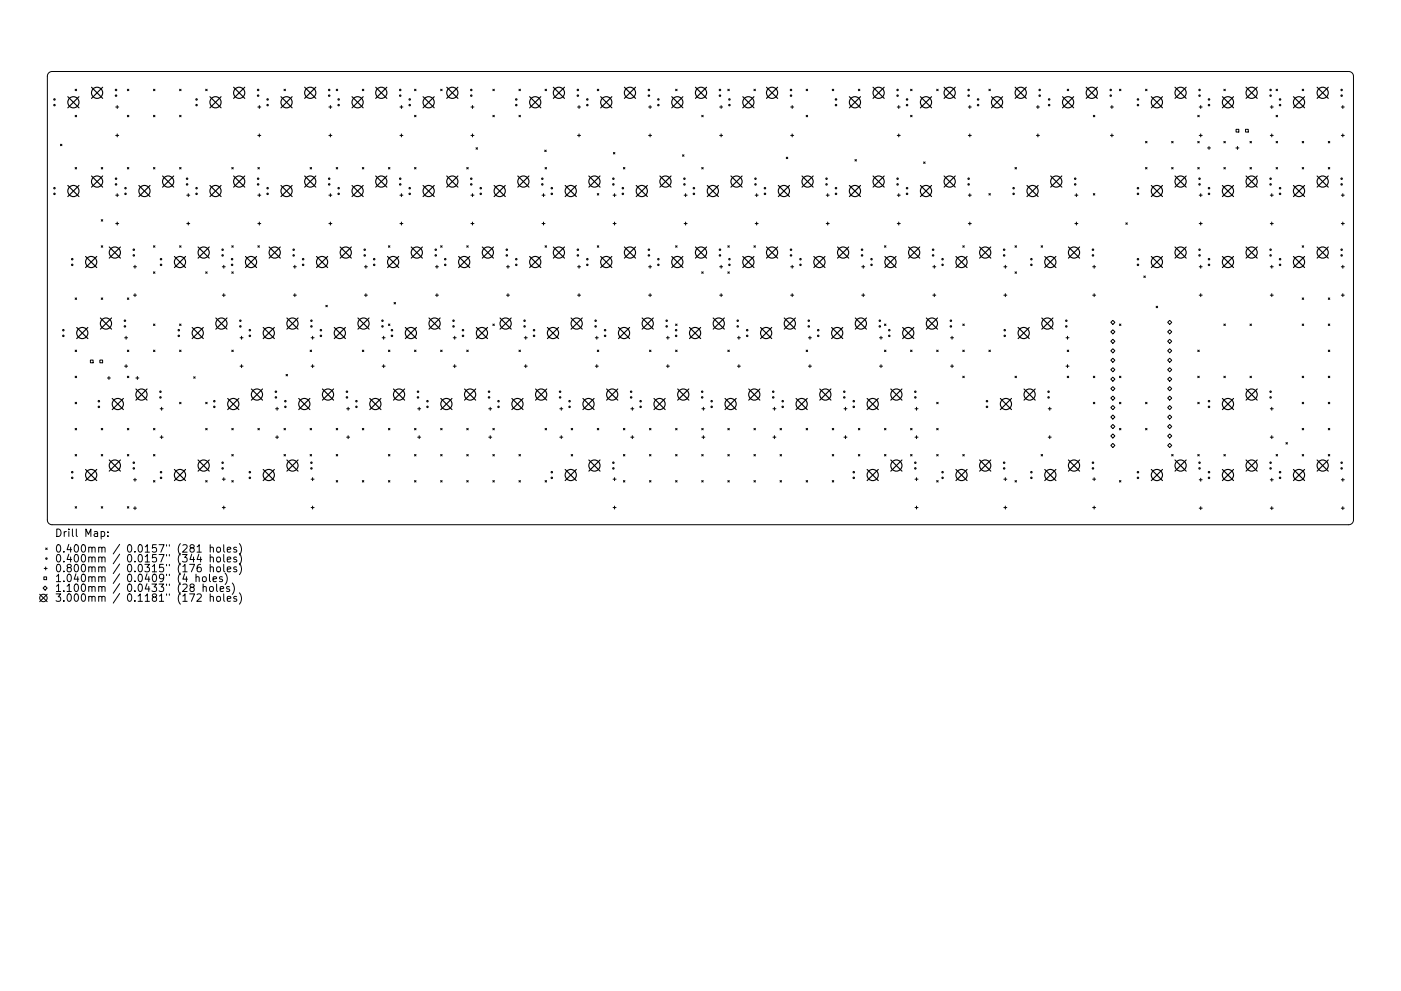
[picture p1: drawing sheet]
<svg xmlns="http://www.w3.org/2000/svg" width="297mm" height="210mm" viewBox="0 0 297 210" stroke-linecap="round" stroke-linejoin="round" font-family="sans-serif">
<defs><g id="words">
<g font-size="2.2">
<text x="11.6" y="113.9">Drill Map:</text>
<text x="11.6" y="117.2">0.400mm / 0.0157&quot; (281 holes)</text>
<text x="11.6" y="119.3">0.400mm / 0.0157&quot; (344 holes)</text>
<text x="11.6" y="121.4">0.800mm / 0.0315&quot; (176 holes)</text>
<text x="11.6" y="123.5">1.040mm / 0.0409&quot; (4 holes)</text>
<text x="11.6" y="125.6">1.100mm / 0.0433&quot; (28 holes)</text>
<text x="11.6" y="127.7">3.000mm / 0.1181&quot; (172 holes)</text>
</g>
</g></defs>
<g fill="none" stroke="#000" stroke-width=".21">
<path d="M10.3 15.5l.7-.3h275a1 1 0 0 1 1 1v94.1a1 1 0 0 1-1 1h-275a1 1 0 0 1-1-1v-94.1zM15.9 18.9l.3 .3M16.2 18.9l-.3 .3M27 18.9l.3 .3M27.3 18.9l-.3 .3M32.5 18.9l.4 .3M32.9 18.9l-.4 .3M38.1 18.9l.3 .3M38.4 18.9l-.3 .3M43.6 18.9l.3 .3M43.9 18.9l-.3 .3M60.2 18.9l.3 .3"/>
<path d="M60.5 18.9l-.3 .3M71.3 18.9l.3 .3M71.6 18.9l-.3 .3M76.8 18.9l.3 .3M77.1 18.9l-.3 .3M87.9 18.9l.3 .3M88.2 18.9l-.3 .3M93.4 18.9l.3 .3M93.7 18.9l-.3 .3M104.5 18.9l.3 .3M104.8 18.9l-.3 .3M110 18.9l.3 .3"/>
<path d="M110.3 18.9l-.3 .3M115.6 18.9l.3 .3M115.9 18.9l-.3 .3M126.6 18.9l.4 .3M127 18.9l-.4 .3M143.2 18.9l.4 .3M143.6 18.9l-.4 .3M154.3 18.9l.3 .3M154.6 18.9l-.3 .3M159.8 18.9l.4 .3M160.2 18.9l-.4 .3M170.9 18.9l.3 .3"/>
<path d="M171.2 18.9l-.3 .3M176.5 18.9l.3 .3M176.8 18.9l-.3 .3M182 18.9l.3 .3M182.3 18.9l-.3 .3M193.1 18.9l.3 .3M193.4 18.9l-.3 .3M198.6 18.9l.3 .3M198.9 18.9l-.3 .3M209.7 18.9l.3 .3M210 18.9l-.3 .3M226.3 18.9l.3 .3"/>
<path d="M226.6 18.9l-.3 .3M237.3 18.9l.4 .3M237.7 18.9l-.4 .3M242.9 18.9l.3 .3M243.2 18.9l-.3 .3M259.5 18.9l.3 .3M259.8 18.9l-.3 .3M270.6 18.9l.3 .3M270.9 18.9l-.3 .3M276.1 18.9l.3 .3M276.4 18.9l-.3 .3M12.8 30.6l.3 .3"/>
<path d="M13.1 30.6l-.3 .3M15.9 24.5l.3 .3M15.9 35.5l.3 .4M16.2 24.5l-.3 .3M16.2 35.5l-.3 .4M21.5 35.5l.3 .4M21.8 35.5l-.3 .4M24.5 22.7h.7M24.5 28.7h.7M24.9 22.4v.6M24.9 28.4v.6M27 35.5l.3 .4"/>
<path d="M27 24.5l.3 .3M27.3 24.5l-.3 .3M27.3 35.5l-.3 .4M32.5 35.5l.4 .4M32.5 24.5l.4 .3M32.9 24.5l-.4 .3M32.9 35.5l-.4 .4M38.1 24.5l.3 .3M38.1 35.5l.3 .4M38.4 35.5l-.3 .4M38.4 24.5l-.3 .3M49.1 35.5l.4 .4"/>
<path d="M49.5 35.5l-.4 .4M54.7 22.7h.6M54.7 28.7h.6M54.7 35.5l.3 .4M55 22.4v.6M55 28.4v.6M55 35.5l-.3 .4M65.7 35.5l.4 .4M66.1 35.5l-.4 .4M69.7 22.7h.7M69.7 28.7h.7M70 22.4v.6"/>
<path d="M70 28.4v.6M71.3 35.5l.3 .4M71.6 35.5l-.3 .4M76.8 35.5l.3 .4M77.1 35.5l-.3 .4M82.4 35.5l.3 .4M82.7 35.5l-.3 .4M84.8 22.7h.6M84.8 28.7h.6M85.1 22.4v.6M85.1 28.4v.6M87.9 24.5l.3 .3"/>
<path d="M87.9 35.5l.3 .4M88.2 24.5l-.3 .3M88.2 35.5l-.3 .4M99 35.5l.3 .4M99.3 35.5l-.3 .4M99.9 22.7h.6M99.9 28.7h.6M100.2 22.4v.6M100.2 28.4v.6M100.9 31.3l.3 .4M101.2 31.3l-.3 .4M104.5 24.5l.3 .3"/>
<path d="M104.8 24.5l-.3 .3M110 24.5l.3 .3M110.3 24.5l-.3 .3M115.5 31.8l.3 .4M115.6 35.5l.3 .4M115.8 31.8l-.3 .4M115.9 35.5l-.3 .4M122.5 22.7h.6M122.5 28.7h.6M122.8 22.4v.6M122.8 28.4v.6M130.1 32.3l.3 .4"/>
<path d="M130.4 32.3l-.3 .4M132.2 35.5l.3 .4M132.5 35.5l-.3 .4M137.5 22.7h.6M137.5 28.7h.6M137.8 22.4v.6M137.8 28.4v.6M144.7 32.8l.3 .4M145 32.8l-.3 .4M148.8 24.5l.3 .3M148.8 35.5l.3 .4M149.1 35.5l-.3 .4"/>
<path d="M149.1 24.5l-.3 .3M152.6 22.7h.6M152.6 28.7h.6M152.9 22.4v.6M152.9 28.4v.6M166.7 33.4l.3 .3M167 33.4l-.3 .3M167.6 22.7h.7M167.6 28.7h.7M168 22.4v.6M168 28.4v.6M170.9 24.5l.3 .3"/>
<path d="M171.2 24.5l-.3 .3M181.3 33.9l.3 .3M181.6 33.9l-.3 .3M190.2 22.7h.7M190.2 28.7h.7M190.6 22.4v.6M190.6 28.4v.6M193.1 24.5l.3 .3M193.4 24.5l-.3 .3M195.8 34.4l.3 .3M196.1 34.4l-.3 .3M205.3 22.7h.6"/>
<path d="M205.3 28.7h.6M205.6 22.4v.6M205.6 28.4v.6M215.2 35.5l.3 .4M215.5 35.5l-.3 .4M219.7 22.7h.7M219.7 28.7h.7M220.1 22.4v.6M220.1 28.4v.6M231.8 24.5l.3 .3M232.1 24.5l-.3 .3M235.4 22.7h.7"/>
<path d="M235.4 28.7h.7M235.7 22.4v.6M235.7 28.4v.6M242.9 35.5l.3 .4M242.9 30l.3 .3M243.2 30l-.3 .3M243.2 35.5l-.3 .4M248.4 30l.3 .3M248.4 35.5l.3 .4M248.7 30l-.3 .3M248.7 35.5l-.3 .4M253.9 24.5l.4 .3"/>
<path d="M253.9 30l.4 .3M253.9 35.5l.4 .4M254.3 22.7h.6M254.3 28.7h.6M254.3 24.5l-.4 .3M254.3 30l-.4 .3M254.3 35.5l-.4 .4M254.6 22.4v.6M254.6 28.4v.6M256 31.4h.6M256.3 31.1v.6M259.5 30l.3 .3"/>
<path d="M259.5 35.5l.3 .4M259.8 30l-.3 .3M259.8 35.5l-.3 .4M262 31.4h.7M262.1 27.4h.5v.6h-.5zM262.4 31.1v.6M264.1 27.4h.6v.6h-.6zM265 30l.3 .3M265 35.5l.3 .4M265.3 30l-.3 .3M265.3 35.5l-.3 .4M269.3 22.7h.7"/>
<path d="M269.3 28.7h.7M269.6 22.4v.6M269.6 28.4v.6M270.6 24.5l.3 .3M270.6 30l.3 .3M270.6 35.5l.3 .4M270.9 30l-.3 .3M270.9 35.5l-.3 .4M270.9 24.5l-.3 .3M276.1 30l.3 .3M276.1 35.5l.3 .4M276.4 30l-.3 .3"/>
<path d="M276.4 35.5l-.3 .4M281.6 35.5l.3 .4M281.6 30l.3 .3M281.9 30l-.3 .3M281.9 35.5l-.3 .4M284.4 22.7h.6M284.4 28.7h.6M284.7 22.4v.6M284.7 28.4v.6M21.5 46.6l.3 .3M21.5 52.1l.3 .4M21.8 46.6l-.3 .3"/>
<path d="M21.8 52.1l-.3 .4M24.5 41.4h.7M24.5 47.4h.7M24.9 41.1v.6M24.9 47.1v.6M28.3 56.6h.6M28.6 56.3v.6M32.5 57.7l.4 .3M32.5 52.1l.4 .4M32.9 57.7l-.4 .3M32.9 52.1l-.4 .4M38.1 52.1l.3 .4"/>
<path d="M38.4 52.1l-.3 .4M39.6 41.4h.6M39.6 47.4h.6M39.9 41.1v.6M39.9 47.1v.6M43.6 57.7l.3 .3M43.9 57.7l-.3 .3M47.1 56.6h.7M47.4 56.3v.6M49.1 52.1l.4 .4M49.1 57.7l.4 .3M49.5 52.1l-.4 .4"/>
<path d="M49.5 57.7l-.4 .3M54.7 41.4h.6M54.7 47.4h.6M54.7 52.1l.3 .4M55 41.1v.6M55 47.1v.6M55 52.1l-.3 .4M62.2 56.6h.6M62.5 56.3v.6M69.7 41.4h.7M69.7 47.4h.7M70 41.1v.6"/>
<path d="M70 47.1v.6M77.3 56.6h.6M77.6 56.3v.6M82.4 52.1l.3 .4M82.7 52.1l-.3 .4M84.8 41.4h.6M84.8 47.4h.6M85.1 41.1v.6M85.1 47.1v.6M92.3 56.6h.7M92.6 56.3v.6M93.4 52.1l.3 .4"/>
<path d="M93.7 52.1l-.3 .4M99 52.1l.3 .4M99.3 52.1l-.3 .4M99.9 41.4h.6M99.9 47.4h.6M100.2 41.1v.6M100.2 47.1v.6M107.4 56.6h.6M107.7 56.3v.6M114.9 41.4h.7M114.9 47.4h.7M115.2 41.1v.6"/>
<path d="M115.2 47.1v.6M115.6 52.1l.3 .4M115.9 52.1l-.3 .4M122.5 56.6h.6M122.8 56.3v.6M126.6 41.1l.4 .3M126.6 52.1l.4 .4M127 52.1l-.4 .4M127 41.1l-.4 .3M130 41.4h.6M130 47.4h.6M130.3 41.1v.6"/>
<path d="M130.3 47.1v.6M137.5 56.6h.6M137.8 56.3v.6M143.2 52.1l.4 .4M143.6 52.1l-.4 .4M145 41.4h.7M145 47.4h.7M145.4 41.1v.6M145.4 47.1v.6M148.8 57.7l.3 .3M149.1 57.7l-.3 .3M152.6 56.6h.6"/>
<path d="M152.9 56.3v.6M154.3 52.1l.3 .4M154.3 57.7l.3 .3M154.6 57.7l-.3 .3M154.6 52.1l-.3 .4M159.8 52.1l.4 .4M160.1 41.4h.6M160.1 47.4h.6M160.2 52.1l-.4 .4M160.4 41.1v.6M160.4 47.1v.6M167.6 56.6h.7"/>
<path d="M168 56.3v.6M175.2 41.4h.6M175.2 47.4h.6M175.5 41.1v.6M175.5 47.1v.6M182.7 56.6h.6M183 56.3v.6M187.5 52.1l.3 .4M187.8 52.1l-.3 .4M190.2 41.4h.7M190.2 47.4h.7M190.6 41.1v.6"/>
<path d="M190.6 47.1v.6M197.8 56.6h.6M198.1 56.3v.6M204.1 52.1l.3 .4M204.4 52.1l-.3 .4M205.3 41.4h.6M205.3 47.4h.6M205.6 41.1v.6M205.6 47.1v.6M209.7 41.1l.3 .3M210 41.1l-.3 .3M212.8 56.6h.7"/>
<path d="M213.1 56.3v.6M215.2 52.1l.3 .4M215.2 57.7l.3 .3M215.5 52.1l-.3 .4M215.5 57.7l-.3 .3M220.7 52.1l.4 .4M221.1 52.1l-.4 .4M227.9 41.4h.6M227.9 47.4h.6M228.2 41.1v.6M228.2 47.1v.6M231.7 56.6h.6"/>
<path d="M231.8 41.1l.3 .3M232 56.3v.6M232.1 41.1l-.3 .3M238.7 47.3l.3 .3M239 47.3l-.3 .3M242.5 58.5l.3 .4M242.8 58.5l-.3 .4M254.3 41.4h.6M254.3 47.4h.6M254.3 56.6h.6M254.6 41.1v.6M254.6 47.1v.6"/>
<path d="M254.6 56.3v.6M269.3 41.4h.7M269.3 47.4h.7M269.3 56.6h.7M269.6 41.1v.6M269.6 47.1v.6M269.6 56.3v.6M276.1 52.1l.3 .4M276.4 52.1l-.3 .4M284.4 41.4h.6M284.4 47.4h.6M284.4 56.6h.6"/>
<path d="M284.7 41.1v.6M284.7 47.1v.6M284.7 56.3v.6M15.9 63.2l.3 .3M15.9 74.3l.3 .3M15.9 79.8l.3 .3M16.2 63.2l-.3 .3M16.2 74.3l-.3 .3M16.2 79.8l-.3 .3M19.2 76.4h.5v.6h-.5zM21.2 76.4h.6v.6h-.6zM21.5 63.2l.3 .3"/>
<path d="M21.8 63.2l-.3 .3M23.1 79.9v.6M26.4 71.7h.7M26.4 77.7h.7M26.7 71.3v.7M26.7 77.4v.6M27 63.2l.3 .3M27 74.3l.3 .3M27 79.8l.3 .3M27.3 63.2l-.3 .3M27.3 74.3l-.3 .3M27.3 79.8l-.3 .3"/>
<path d="M28.3 62.6h.6M28.6 62.3v.6M29.1 79.9v.6M32.5 68.7l.4 .4M32.5 74.3l.4 .3M32.9 68.7l-.4 .4M32.9 74.3l-.4 .3M38.1 68.7l.3 .4M38.1 74.3l.3 .3M38.4 68.7l-.3 .4M38.4 74.3l-.3 .3M41.1 79.9l.3 .4"/>
<path d="M41.4 79.9l-.3 .4M47.1 62.6h.7M47.4 62.3v.6M49.1 74.3l.4 .3M49.5 74.3l-.4 .3M50.9 71.7h.6M50.9 77.7h.6M51.2 71.3v.7M51.2 77.4v.6M60.6 79.4l.4 .4M61 79.4l-.4 .4M62.2 62.6h.6"/>
<path d="M62.5 62.3v.6M65.7 74.3l.4 .3M66 71.7h.6M66 77.7h.6M66.1 74.3l-.4 .3M66.3 71.3v.7M66.3 77.4v.6M69.1 64.8l.3 .3M69.4 64.8l-.3 .3M76.8 74.3l.3 .3M77.1 74.3l-.3 .3M77.3 62.6h.6"/>
<path d="M77.6 62.3v.6M81 71.7h.7M81 77.7h.7M81.3 71.3v.7M81.3 77.4v.6M82.4 68.7l.3 .4M82.4 74.3l.3 .3M82.7 68.7l-.3 .4M82.7 74.3l-.3 .3M83.5 64.2l.4 .3M83.9 64.2l-.4 .3M87.9 74.3l.3 .3"/>
<path d="M88.2 74.3l-.3 .3M92.3 62.6h.7M92.6 62.3v.6M93.4 74.3l.3 .3M93.7 74.3l-.3 .3M96.1 71.7h.6M96.1 77.7h.6M96.4 71.3v.7M96.4 77.4v.6M99 74.3l.3 .3M99.3 74.3l-.3 .3M104.5 68.7l.3 .4"/>
<path d="M104.8 68.7l-.3 .4M107.4 62.6h.6M107.7 62.3v.6M110 74.3l.3 .3M110.3 74.3l-.3 .3M111.2 71.7h.6M111.2 77.7h.6M111.5 71.3v.7M111.5 77.4v.6M122.5 62.6h.6M122.8 62.3v.6M126.2 71.7h.6"/>
<path d="M126.2 77.7h.6M126.5 71.3v.7M126.5 77.4v.6M126.6 74.3l.4 .3M127 74.3l-.4 .3M137.5 62.6h.6M137.7 74.3l.3 .3M137.8 62.3v.6M138 74.3l-.3 .3M141.3 71.7h.6M141.3 77.7h.6M141.6 71.3v.7"/>
<path d="M141.6 77.4v.6M143.2 68.7l.4 .4M143.2 74.3l.4 .3M143.6 68.7l-.4 .4M143.6 74.3l-.4 .3M152.6 62.6h.6M152.9 62.3v.6M154.3 74.3l.3 .3M154.6 74.3l-.3 .3M156.3 71.7h.7M156.3 77.7h.7M156.7 71.3v.7"/>
<path d="M156.7 77.4v.6M167.6 62.6h.7M168 62.3v.6M170.9 74.3l.3 .3M171.2 74.3l-.3 .3M171.4 71.7h.6M171.4 77.7h.6M171.7 71.3v.7M171.7 77.4v.6M182.7 62.6h.6M183 62.3v.6M186.5 71.7h.6"/>
<path d="M186.5 77.7h.6M186.8 71.3v.7M186.8 77.4v.6M187.5 68.7l.3 .4M187.5 74.3l.3 .3M187.8 68.7l-.3 .4M187.8 74.3l-.3 .3M193.1 74.3l.3 .3M193.4 74.3l-.3 .3M197.8 62.6h.6M198.1 62.3v.6M198.6 74.3l.3 .3"/>
<path d="M198.9 74.3l-.3 .3M201.5 71.7h.7M201.5 77.7h.7M201.9 71.3v.7M201.9 77.4v.6M204.1 79.8l.3 .3M204.1 68.7l.3 .4M204.1 74.3l.3 .3M204.4 68.7l-.3 .4M204.4 74.3l-.3 .3M204.4 79.8l-.3 .3M209.7 74.3l.3 .3"/>
<path d="M210 74.3l-.3 .3M212.8 62.6h.7M213.1 62.3v.6M215.2 79.8l.3 .3M215.5 79.8l-.3 .3M226 71.7h.6M226 77.7h.6M226.3 74.3l.3 .3M226.3 79.8l.3 .3M226.3 71.3v.7M226.3 77.4v.6M226.6 74.3l-.3 .3"/>
<path d="M226.6 79.8l-.3 .3M231.7 62.6h.6M231.8 79.8l.3 .3M232 62.3v.6M232.1 79.8l-.3 .3M235.9 68l.5 .4-.5 .4-.4-.4zM235.9 70l.5 .4-.5 .4-.4-.4zM235.9 72l.5 .4-.5 .4-.4-.4zM235.9 74l.5 .4-.5 .5-.4-.5zM235.9 76l.5 .4-.5 .5-.4-.5zM235.9 78l.5 .4-.5 .5-.4-.5zM237.3 79.8l.4 .3"/>
<path d="M237.3 68.7l.4 .4M237.7 79.8l-.4 .3M237.7 68.7l-.4 .4M245.1 65l.3 .3M245.4 65l-.3 .3M248 68l.4 .4-.4 .4-.4-.4zM248 70l.4 .4-.4 .4-.4-.4zM248 72l.4 .4-.4 .4-.4-.4zM248 74l.4 .4-.4 .5-.4-.5zM248 76l.4 .4-.4 .5-.4-.5zM248 78l.4 .4-.4 .5-.4-.5zM253.9 74.3l.4 .3"/>
<path d="M253.9 79.8l.4 .3M254.3 62.6h.6M254.3 74.3l-.4 .3M254.3 79.8l-.4 .3M254.6 62.3v.6M259.5 68.7l.3 .4M259.5 79.8l.3 .3M259.8 79.8l-.3 .3M259.8 68.7l-.3 .4M265 68.7l.3 .4M265 79.8l.3 .3M265.3 68.7l-.3 .4"/>
<path d="M265.3 79.8l-.3 .3M269.3 62.6h.7M269.6 62.3v.6M276.1 63.2l.3 .3M276.1 68.7l.3 .4M276.1 79.8l.3 .3M276.4 63.2l-.3 .3M276.4 68.7l-.3 .4M276.4 79.8l-.3 .3M281.6 63.2l.3 .3M281.6 68.7l.3 .4M281.6 74.3l.3 .3"/>
<path d="M281.6 79.8l.3 .3M281.9 63.2l-.3 .3M281.9 68.7l-.3 .4M281.9 74.3l-.3 .3M281.9 79.8l-.3 .3M284.4 62.6h.6M284.7 62.3v.6M15.9 85.4l.3 .3M15.9 90.9l.3 .3M15.9 96.4l.3 .3M16.2 85.4l-.3 .3M16.2 90.9l-.3 .3"/>
<path d="M16.2 96.4l-.3 .3M21.5 90.9l.3 .3M21.5 96.4l.3 .3M21.8 90.9l-.3 .3M21.8 96.4l-.3 .3M22.8 80.2h.6M27 90.9l.3 .3M27 96.4l.3 .3M27.3 96.4l-.3 .3M27.3 90.9l-.3 .3M28.8 80.2h.6M32.5 90.9l.4 .3"/>
<path d="M32.5 96.4l.4 .3M32.9 90.9l-.4 .3M32.9 96.4l-.4 .3M34 86.7h.6M34 92.8h.6M34.3 86.4v.6M34.3 92.4v.7M38.1 85.4l.3 .3M38.4 85.4l-.3 .3M43.6 90.9l.3 .3M43.6 85.4l.3 .3M43.9 85.4l-.3 .3"/>
<path d="M43.9 90.9l-.3 .3M49.1 96.4l.4 .3M49.1 90.9l.4 .3M49.5 96.4l-.4 .3M49.5 90.9l-.4 .3M54.7 90.9l.3 .3M55 90.9l-.3 .3M58.4 86.7h.7M58.4 92.8h.7M58.7 86.4v.6M58.7 92.4v.7M60.2 96.4l.3 .3"/>
<path d="M60.2 90.9l.3 .3M60.5 90.9l-.3 .3M60.5 96.4l-.3 .3M65.7 90.9l.4 .3M65.7 96.4l.4 .3M66.1 90.9l-.4 .3M66.1 96.4l-.4 .3M71.3 90.9l.3 .3M71.3 96.4l.3 .3M71.6 90.9l-.3 .3M71.6 96.4l-.3 .3M73.5 86.7h.6"/>
<path d="M73.5 92.8h.6M73.8 86.4v.6M73.8 92.4v.7M76.8 90.9l.3 .3M77.1 90.9l-.3 .3M82.4 96.4l.3 .3M82.4 90.9l.3 .3M82.7 90.9l-.3 .3M82.7 96.4l-.3 .3M87.9 96.4l.3 .3M87.9 90.9l.3 .3M88.2 90.9l-.3 .3"/>
<path d="M88.2 96.4l-.3 .3M88.6 86.7h.6M88.6 92.8h.6M88.9 86.4v.6M88.9 92.4v.7M93.4 90.9l.3 .3M93.4 96.4l.3 .3M93.7 90.9l-.3 .3M93.7 96.4l-.3 .3M99 96.4l.3 .3M99 90.9l.3 .3M99.3 90.9l-.3 .3"/>
<path d="M99.3 96.4l-.3 .3M103.6 86.7h.7M103.6 92.8h.7M103.9 86.4v.6M103.9 92.4v.7M104.5 96.4l.3 .3M104.5 90.9l.3 .3M104.8 90.9l-.3 .3M104.8 96.4l-.3 .3M110 96.4l.3 .3M110.3 96.4l-.3 .3M115.6 90.9l.3 .3"/>
<path d="M115.9 90.9l-.3 .3M118.7 86.7h.6M118.7 92.8h.6M119 86.4v.6M119 92.4v.7M121.1 96.4l.3 .3M121.1 90.9l.3 .3M121.4 90.9l-.3 .3M121.4 96.4l-.3 .3M126.6 90.9l.4 .3M127 90.9l-.4 .3M132.2 96.4l.3 .3"/>
<path d="M132.2 90.9l.3 .3M132.5 90.9l-.3 .3M132.5 96.4l-.3 .3M133.7 86.7h.7M133.7 92.8h.7M134.1 86.4v.6M134.1 92.4v.7M137.7 90.9l.3 .3M137.7 96.4l.3 .3M138 90.9l-.3 .3M138 96.4l-.3 .3M143.2 96.4l.4 .3"/>
<path d="M143.2 90.9l.4 .3M143.6 90.9l-.4 .3M143.6 96.4l-.4 .3M148.8 96.4l.3 .3M148.8 90.9l.3 .3M148.8 86.7h.6M148.8 92.8h.6M149.1 90.9l-.3 .3M149.1 96.4l-.3 .3M149.1 86.4v.6M149.1 92.4v.7M154.3 90.9l.3 .3"/>
<path d="M154.3 96.4l.3 .3M154.6 90.9l-.3 .3M154.6 96.4l-.3 .3M159.8 90.9l.4 .3M159.8 96.4l.4 .3M160.2 90.9l-.4 .3M160.2 96.4l-.4 .3M163.9 86.7h.6M163.9 92.8h.6M164.2 86.4v.6M164.2 92.4v.7M165.4 96.4l.3 .3"/>
<path d="M165.4 90.9l.3 .3M165.7 90.9l-.3 .3M165.7 96.4l-.3 .3M170.9 90.9l.3 .3M171.2 90.9l-.3 .3M176.5 96.4l.3 .3M176.5 90.9l.3 .3M176.8 90.9l-.3 .3M176.8 96.4l-.3 .3M178.9 86.7h.7M178.9 92.8h.7M179.3 86.4v.6"/>
<path d="M179.3 92.4v.7M182 96.4l.3 .3M182 90.9l.3 .3M182.3 90.9l-.3 .3M182.3 96.4l-.3 .3M187.5 96.4l.3 .3M187.5 90.9l.3 .3M187.8 90.9l-.3 .3M187.8 96.4l-.3 .3M193.1 96.4l.3 .3M193.1 90.9l.3 .3M193.4 90.9l-.3 .3"/>
<path d="M193.4 96.4l-.3 .3M194 86.7h.6M194 92.8h.6M194.3 86.4v.6M194.3 92.4v.7M198.6 96.4l.3 .3M198.6 85.4l.3 .3M198.6 90.9l.3 .3M198.9 85.4l-.3 .3M198.9 90.9l-.3 .3M198.9 96.4l-.3 .3M204.1 96.4l.3 .3"/>
<path d="M204.4 96.4l-.3 .3M220.7 96.4l.4 .3M221.1 96.4l-.4 .3M222.2 86.7h.7M222.2 92.8h.7M222.6 86.4v.6M222.6 92.4v.7M231.8 85.4l.3 .3M232.1 85.4l-.3 .3M235.9 80l.5 .4-.5 .5-.4-.5zM235.9 82l.5 .5-.5 .4-.4-.4zM235.9 84l.5 .5-.5 .4-.4-.4z"/>
<path d="M235.9 86l.5 .5-.5 .4-.4-.4zM235.9 88l.5 .5-.5 .4-.4-.4zM235.9 90.1l.5 .4-.5 .4-.4-.4zM235.9 92.1l.5 .4-.5 .4-.4-.4zM235.9 94.1l.5 .4-.5 .4-.4-.4zM237.3 85.4l.4 .3M237.3 90.9l.4 .3M237.7 85.4l-.4 .3M237.7 90.9l-.4 .3M242.9 85.4l.3 .3M242.9 90.9l.3 .3M243.2 85.4l-.3 .3"/>
<path d="M243.2 90.9l-.3 .3M248 80l.4 .4-.4 .5-.4-.5zM248 82l.4 .5-.4 .4-.4-.4zM248 84l.4 .5-.4 .4-.4-.4zM248 86l.4 .5-.4 .4-.4-.4zM248 88l.4 .5-.4 .4-.4-.4zM248 90.1l.4 .4-.4 .4-.4-.4zM248 92.1l.4 .4-.4 .4-.4-.4zM248 94.1l.4 .4-.4 .4-.4-.4zM248.4 96.4l.3 .3M248.7 96.4l-.3 .3M253.9 85.4l.4 .3"/>
<path d="M253.9 96.4l.4 .3M254.3 85.4l-.4 .3M254.3 96.4l-.4 .3M259.5 96.4l.3 .3M259.8 96.4l-.3 .3M269.3 86.7h.7M269.3 92.8h.7M269.6 86.4v.6M269.6 92.4v.7M270.6 96.4l.3 .3M270.9 96.4l-.3 .3M272.6 93.9l.4 .3"/>
<path d="M273 93.9l-.4 .3M276.1 85.4l.3 .3M276.1 96.4l.3 .3M276.1 90.9l.3 .3M276.4 85.4l-.3 .3M276.4 90.9l-.3 .3M276.4 96.4l-.3 .3M281.6 90.9l.3 .3M281.6 96.4l.3 .3M281.6 85.4l.3 .3M281.9 85.4l-.3 .3M281.9 90.9l-.3 .3"/>
<path d="M281.9 96.4l-.3 .3M9.7 116.3l.3 .3M10 116.3l-.3 .3M15.9 107.5l.3 .3M16.2 107.5l-.3 .3M21.5 112.8h.4l.3 .3-.1 .6h-.6M21.5 107.5l.3 .3M21.8 107.5l-.3 .3M22.9 113.7v.1M22.9 112.8v.2M27 107.5l.3 .3M27.3 107.5l-.3 .3"/>
<path d="M28.3 101.8h.6M28.3 107.8h.6M28.6 101.5v.6M28.6 107.5v.6M32.5 102l.4 .3M32.9 102l-.4 .3M41.8 117.1h.9M42.2 117.6l-.4 1.1h1M42.5 119.7l-.4 .1a1.07 1.07 0 0 0 0 1.5l.5-.1 .1-.6-.3-.3h-.3l-.3 .3M42.5 118.2v1M43.6 102l.3 .3M43.9 102l-.3 .3"/>
<path d="M44.6 116.2l.2-.1 .4 .1v.9M44.6 118.3l.2-.1 .4 .1v.9M44.6 115.6v1.5M44.6 117.7v1.5M44.6 119.7v1.6M46 116.2l.2-.1 .5 .1 .1 .6-.2 .3h-.4l-.2-.1zM46 118.3l.2-.1 .5 .1 .1 .6-.2 .3h-.4l-.2-.1zM47.1 101.7h.7M47.1 107.7h.7M47.4 115.6v1.3l.3 .2M47.4 117.7v1.3l.3 .2M47.4 119.7v1.4l.3 .2"/>
<path d="M47.4 101.3v.7M47.4 107.4v.6M48.2 116.6l.7-.1v-.3l-.5-.1-.2 .2 .1 .8h.6M48.2 118.7l.7-.1v-.3l-.5-.1-.2 .2 .1 .8h.6M49.1 102l.4 .3M49.5 102l-.4 .3M50.1 116.2l-.3-.1-.3 .2 .1 .2 .5 .2v.4h-.6M50.1 118.3l-.3-.1-.3 .2 .1 .2 .5 .2v.4h-.6M50.7 115.3a1.81 1.81 0 0 1 0 2.4M50.7 117.4a1.81 1.81 0 0 1 0 2.4M50.7 119.5a1.81 1.81 0 0 1 0 2.4M66 101.7h.6"/>
<path d="M66 107.7h.6M66.3 101.3v.7M66.3 107.4v.6M71.3 102l.3 .3M71.6 102l-.3 .3M76.8 102l.3 .3M77.1 102l-.3 .3M82.4 102l.3 .3M82.7 102l-.3 .3M87.9 102l.3 .3M88.2 102l-.3 .3M93.4 102l.3 .3"/>
<path d="M93.7 102l-.3 .3M99 102l.3 .3M99.3 102l-.3 .3M104.5 102l.3 .3M104.8 102l-.3 .3M110 102l.3 .3M110.3 102l-.3 .3M115.6 102l.3 .3M115.9 102l-.3 .3M130 101.7h.6M130 107.7h.6M130.3 101.3v.7"/>
<path d="M130.3 107.4v.6M132.2 102l.3 .3M132.5 102l-.3 .3M137.7 102l.3 .3M138 102l-.3 .3M143.2 102l.4 .3M143.6 102l-.4 .3M148.8 102l.3 .3M149.1 102l-.3 .3M154.3 102l.3 .3M154.6 102l-.3 .3M159.8 102l.4 .3"/>
<path d="M160.2 102l-.4 .3M165.4 102l.3 .3M165.7 102l-.3 .3M170.9 102l.3 .3M171.2 102l-.3 .3M176.5 102l.3 .3M176.8 102l-.3 .3M194 101.7h.6M194 107.7h.6M194.3 101.3v.7M194.3 107.4v.6M198.6 102l.3 .3"/>
<path d="M198.9 102l-.3 .3M212.8 101.7h.7M212.8 107.7h.7M213.1 101.3v.7M213.1 107.4v.6M215.2 102l.3 .3M215.5 102l-.3 .3M231.7 101.7h.6M231.7 107.7h.6M232 101.3v.7M232 107.4v.6M237.3 102l.4 .3"/>
<path d="M237.7 102l-.4 .3M254.3 101.8h.6M254.3 107.8h.6M254.6 101.5v.6M254.6 107.5v.6M269.3 101.8h.7M269.3 107.8h.7M269.6 101.5v.6M269.6 107.5v.6M284.4 101.8h.6M284.4 107.8h.6M284.7 101.5v.6"/>
<path d="M284.7 107.5v.6M8.4 126.1l1.6 1.6M9.3 122.4h.6v.6h-.6zM9.4 120.6h.6M9.6 124.3l.4 .5-.4 .4-.5-.4zM9.7 120.3v.6M10 126.1l-1.6 1.6M40.6 124.6l-.3-.3 .1-.2 .2-.2 .4 .1 .2 .2-.1 .2-.7 .3-.1 .2 .1 .4 .2 .2 .4-.1 .2-.2v-.3l-.3-.3M41.6 122.5l.2-.1h.4v1M41.6 121.8v1.6M41.8 126.2l.6-.2 .3 .5-1 1.1h1M43.1 122.4h.3l.3 .3v.4l-.3 .3-.3-.1-.2-.2z"/>
<path d="M43.1 124.6l.2-.2 .4 .1v1M43.1 123.9v1.6M44.4 121.8v1.4l.2 .2M44.5 124.6l.2-.2 .5 .2v.6l-.1 .2-.4 .1-.2-.2zM44.6 120.4l.2-.1h.4v1M44.6 126.7l.2-.2 .4 .1v1M44.6 126v1.6M45.2 122.9l.7-.2v-.3h-.5l-.2 .2v.7h.7M45.9 123.9v1.4l.3 .2M46 120.4l.2-.1 .5 .1 .1 .6-.2 .2-.4 .1-.2-.1zM46 126.7l.2-.2 .5 .2 .1 .6-.2 .2-.4 .1-.2-.2zM46.7 125l.7-.2v-.3l-.5-.1-.2 .3 .1 .7h.6"/>
<path d="M47.1 122.4h-.3l-.3 .2 .1 .2 .5 .2v.3h-.6M47.4 126v1.4l.3 .2M47.7 121.6a1.81 1.81 0 0 1 0 2.4M48.2 120.8l.7-.2v-.3h-.5l-.2 .2 .1 .7h.6M48.2 127.1l.7-.2v-.3l-.5-.1-.2 .3 .1 .7h.6M48.6 124.5l-.3-.1-.3 .3 .1 .2 .5 .1v.4h-.6M49.2 123.7a1.81 1.81 0 0 1 0 2.4M50.1 120.3h-.3l-.3 .2 .1 .2 .5 .2v.3h-.6M50.1 126.6l-.3-.1-.3 .3 .1 .2 .5 .1v.4h-.6M50.7 125.8a1.81 1.81 0 0 1 0 2.4"/>
<circle cx="24.6" cy="19.1" r=".16"/>
<circle cx="54.7" cy="19.1" r=".16"/>
<circle cx="69.8" cy="19.1" r=".16"/>
<circle cx="84.9" cy="19.1" r=".16"/>
<circle cx="99.9" cy="19.1" r=".16"/>
<circle cx="122.5" cy="19.1" r=".16"/>
<circle cx="137.6" cy="19.1" r=".16"/>
<circle cx="152.6" cy="19.1" r=".16"/>
<circle cx="167.7" cy="19.1" r=".16"/>
<circle cx="190.3" cy="19.1" r=".16"/>
<circle cx="205.4" cy="19.1" r=".16"/>
<circle cx="220.4" cy="19.1" r=".16"/>
<circle cx="235.5" cy="19.1" r=".16"/>
<circle cx="254.3" cy="19.1" r=".16"/>
<circle cx="269.4" cy="19.1" r=".16"/>
<circle cx="284.5" cy="19.1" r=".16"/>
<circle cx="11.5" cy="22.3" r=".16"/>
<circle cx="11.5" cy="39.9" r=".16"/>
<circle cx="11.5" cy="21.1" r=".16"/>
<circle cx="24.6" cy="37.9" r=".16"/>
<circle cx="24.6" cy="20.3" r=".16"/>
<circle cx="24.6" cy="39.1" r=".16"/>
<circle cx="26.6" cy="39.9" r=".16"/>
<circle cx="39.7" cy="37.9" r=".16"/>
<circle cx="39.7" cy="39.1" r=".16"/>
<circle cx="41.7" cy="22.3" r=".16"/>
<circle cx="41.7" cy="39.9" r=".16"/>
<circle cx="41.7" cy="21.1" r=".16"/>
<circle cx="54.7" cy="37.9" r=".16"/>
<circle cx="54.7" cy="20.3" r=".16"/>
<circle cx="54.7" cy="39.1" r=".16"/>
<circle cx="56.7" cy="22.3" r=".16"/>
<circle cx="56.7" cy="39.9" r=".16"/>
<circle cx="56.7" cy="21.1" r=".16"/>
<circle cx="69.8" cy="37.9" r=".16"/>
<circle cx="69.8" cy="20.3" r=".16"/>
<circle cx="69.8" cy="39.1" r=".16"/>
<circle cx="71.8" cy="22.3" r=".16"/>
<circle cx="71.8" cy="39.9" r=".16"/>
<circle cx="71.8" cy="21.1" r=".16"/>
<circle cx="84.9" cy="37.9" r=".16"/>
<circle cx="84.9" cy="20.3" r=".16"/>
<circle cx="84.9" cy="39.1" r=".16"/>
<circle cx="86.9" cy="22.3" r=".16"/>
<circle cx="86.9" cy="39.9" r=".16"/>
<circle cx="86.9" cy="21.1" r=".16"/>
<circle cx="99.9" cy="37.9" r=".16"/>
<circle cx="99.9" cy="20.3" r=".16"/>
<circle cx="99.9" cy="39.1" r=".16"/>
<circle cx="101.9" cy="39.9" r=".16"/>
<circle cx="109.5" cy="22.3" r=".16"/>
<circle cx="109.5" cy="21.1" r=".16"/>
<circle cx="115" cy="37.9" r=".16"/>
<circle cx="115" cy="39.1" r=".16"/>
<circle cx="117" cy="39.9" r=".16"/>
<circle cx="122.5" cy="20.3" r=".16"/>
<circle cx="124.5" cy="22.3" r=".16"/>
<circle cx="124.5" cy="21.1" r=".16"/>
<circle cx="130" cy="37.9" r=".16"/>
<circle cx="130" cy="39.1" r=".16"/>
<circle cx="132.1" cy="39.9" r=".16"/>
<circle cx="137.6" cy="20.3" r=".16"/>
<circle cx="139.6" cy="22.3" r=".16"/>
<circle cx="139.6" cy="21.1" r=".16"/>
<circle cx="145.1" cy="37.9" r=".16"/>
<circle cx="145.1" cy="39.1" r=".16"/>
<circle cx="147.1" cy="39.9" r=".16"/>
<circle cx="152.6" cy="20.3" r=".16"/>
<circle cx="154.7" cy="22.3" r=".16"/>
<circle cx="154.7" cy="21.1" r=".16"/>
<circle cx="160.2" cy="37.9" r=".16"/>
<circle cx="160.2" cy="39.1" r=".16"/>
<circle cx="162.2" cy="39.9" r=".16"/>
<circle cx="167.7" cy="20.3" r=".16"/>
<circle cx="175.2" cy="37.9" r=".16"/>
<circle cx="175.2" cy="39.1" r=".16"/>
<circle cx="177.2" cy="22.3" r=".16"/>
<circle cx="177.2" cy="39.9" r=".16"/>
<circle cx="177.2" cy="21.1" r=".16"/>
<circle cx="190.3" cy="37.9" r=".16"/>
<circle cx="190.3" cy="20.3" r=".16"/>
<circle cx="190.3" cy="39.1" r=".16"/>
<circle cx="192.3" cy="22.3" r=".16"/>
<circle cx="192.3" cy="39.9" r=".16"/>
<circle cx="192.3" cy="21.1" r=".16"/>
<circle cx="205.4" cy="37.9" r=".16"/>
<circle cx="205.4" cy="20.3" r=".16"/>
<circle cx="205.4" cy="39.1" r=".16"/>
<circle cx="207.4" cy="22.3" r=".16"/>
<circle cx="207.4" cy="21.1" r=".16"/>
<circle cx="214.9" cy="39.9" r=".16"/>
<circle cx="220.4" cy="20.3" r=".16"/>
<circle cx="222.4" cy="22.3" r=".16"/>
<circle cx="222.4" cy="21.1" r=".16"/>
<circle cx="228" cy="37.9" r=".16"/>
<circle cx="228" cy="39.1" r=".16"/>
<circle cx="235.5" cy="20.3" r=".16"/>
<circle cx="241.3" cy="22.3" r=".16"/>
<circle cx="241.3" cy="39.9" r=".16"/>
<circle cx="241.3" cy="21.1" r=".16"/>
<circle cx="254.3" cy="37.9" r=".16"/>
<circle cx="254.3" cy="20.3" r=".16"/>
<circle cx="254.3" cy="39.1" r=".16"/>
<circle cx="256.3" cy="22.3" r=".16"/>
<circle cx="256.3" cy="39.9" r=".16"/>
<circle cx="256.3" cy="21.1" r=".16"/>
<circle cx="269.4" cy="37.9" r=".16"/>
<circle cx="269.4" cy="20.3" r=".16"/>
<circle cx="269.4" cy="39.1" r=".16"/>
<circle cx="271.4" cy="22.3" r=".16"/>
<circle cx="271.4" cy="39.9" r=".16"/>
<circle cx="271.4" cy="21.1" r=".16"/>
<circle cx="284.5" cy="37.9" r=".16"/>
<circle cx="284.5" cy="20.3" r=".16"/>
<circle cx="284.5" cy="39.1" r=".16"/>
<circle cx="11.5" cy="41.1" r=".16"/>
<circle cx="15.3" cy="55" r=".16"/>
<circle cx="15.3" cy="56.2" r=".16"/>
<circle cx="26.6" cy="41.1" r=".16"/>
<circle cx="28.4" cy="54.2" r=".16"/>
<circle cx="28.4" cy="53" r=".16"/>
<circle cx="34.1" cy="55" r=".16"/>
<circle cx="34.1" cy="56.2" r=".16"/>
<circle cx="41.7" cy="41.1" r=".16"/>
<circle cx="47.2" cy="54.2" r=".16"/>
<circle cx="47.2" cy="53" r=".16"/>
<circle cx="49.2" cy="55" r=".16"/>
<circle cx="49.2" cy="56.2" r=".16"/>
<circle cx="56.7" cy="41.1" r=".16"/>
<circle cx="62.3" cy="54.2" r=".16"/>
<circle cx="62.3" cy="53" r=".16"/>
<circle cx="64.3" cy="55" r=".16"/>
<circle cx="64.3" cy="56.2" r=".16"/>
<circle cx="71.8" cy="41.1" r=".16"/>
<circle cx="77.3" cy="54.2" r=".16"/>
<circle cx="77.3" cy="53" r=".16"/>
<circle cx="79.3" cy="55" r=".16"/>
<circle cx="79.3" cy="56.2" r=".16"/>
<circle cx="86.9" cy="41.1" r=".16"/>
<circle cx="92.4" cy="54.2" r=".16"/>
<circle cx="92.4" cy="53" r=".16"/>
<circle cx="94.4" cy="55" r=".16"/>
<circle cx="94.4" cy="56.2" r=".16"/>
<circle cx="101.9" cy="41.1" r=".16"/>
<circle cx="107.5" cy="54.2" r=".16"/>
<circle cx="107.5" cy="53" r=".16"/>
<circle cx="109.5" cy="55" r=".16"/>
<circle cx="109.5" cy="56.2" r=".16"/>
<circle cx="117" cy="41.1" r=".16"/>
<circle cx="122.5" cy="54.2" r=".16"/>
<circle cx="122.5" cy="53" r=".16"/>
<circle cx="124.5" cy="55" r=".16"/>
<circle cx="124.5" cy="56.2" r=".16"/>
<circle cx="132.1" cy="41.1" r=".16"/>
<circle cx="137.6" cy="54.2" r=".16"/>
<circle cx="137.6" cy="53" r=".16"/>
<circle cx="139.6" cy="55" r=".16"/>
<circle cx="139.6" cy="56.2" r=".16"/>
<circle cx="147.1" cy="41.1" r=".16"/>
<circle cx="152.6" cy="54.2" r=".16"/>
<circle cx="152.6" cy="53" r=".16"/>
<circle cx="154.7" cy="55" r=".16"/>
<circle cx="154.7" cy="56.2" r=".16"/>
<circle cx="162.2" cy="41.1" r=".16"/>
<circle cx="167.7" cy="54.2" r=".16"/>
<circle cx="167.7" cy="53" r=".16"/>
<circle cx="169.7" cy="55" r=".16"/>
<circle cx="169.7" cy="56.2" r=".16"/>
<circle cx="177.2" cy="41.1" r=".16"/>
<circle cx="182.8" cy="54.2" r=".16"/>
<circle cx="182.8" cy="53" r=".16"/>
<circle cx="184.8" cy="55" r=".16"/>
<circle cx="184.8" cy="56.2" r=".16"/>
<circle cx="192.3" cy="41.1" r=".16"/>
<circle cx="197.8" cy="54.2" r=".16"/>
<circle cx="197.8" cy="53" r=".16"/>
<circle cx="199.8" cy="55" r=".16"/>
<circle cx="199.8" cy="56.2" r=".16"/>
<circle cx="212.9" cy="54.2" r=".16"/>
<circle cx="212.9" cy="53" r=".16"/>
<circle cx="214.9" cy="41.1" r=".16"/>
<circle cx="218.7" cy="55" r=".16"/>
<circle cx="218.7" cy="56.2" r=".16"/>
<circle cx="231.7" cy="54.2" r=".16"/>
<circle cx="231.7" cy="53" r=".16"/>
<circle cx="241.3" cy="55" r=".16"/>
<circle cx="241.3" cy="41.1" r=".16"/>
<circle cx="241.3" cy="56.2" r=".16"/>
<circle cx="254.3" cy="54.2" r=".16"/>
<circle cx="254.3" cy="53" r=".16"/>
<circle cx="256.3" cy="55" r=".16"/>
<circle cx="256.3" cy="41.1" r=".16"/>
<circle cx="256.3" cy="56.2" r=".16"/>
<circle cx="269.4" cy="54.2" r=".16"/>
<circle cx="269.4" cy="53" r=".16"/>
<circle cx="271.4" cy="55" r=".16"/>
<circle cx="271.4" cy="41.1" r=".16"/>
<circle cx="271.4" cy="56.2" r=".16"/>
<circle cx="284.5" cy="54.2" r=".16"/>
<circle cx="284.5" cy="53" r=".16"/>
<circle cx="13.4" cy="71.3" r=".16"/>
<circle cx="13.4" cy="70.1" r=".16"/>
<circle cx="26.5" cy="68" r=".16"/>
<circle cx="26.5" cy="69.3" r=".16"/>
<circle cx="37.9" cy="71.3" r=".16"/>
<circle cx="37.9" cy="70.1" r=".16"/>
<circle cx="51" cy="68" r=".16"/>
<circle cx="51" cy="69.3" r=".16"/>
<circle cx="53" cy="71.3" r=".16"/>
<circle cx="53" cy="70.1" r=".16"/>
<circle cx="66" cy="68" r=".16"/>
<circle cx="66" cy="69.3" r=".16"/>
<circle cx="68" cy="71.3" r=".16"/>
<circle cx="68" cy="70.1" r=".16"/>
<circle cx="81.1" cy="68" r=".16"/>
<circle cx="81.1" cy="69.3" r=".16"/>
<circle cx="83.1" cy="71.3" r=".16"/>
<circle cx="83.1" cy="70.1" r=".16"/>
<circle cx="96.2" cy="68" r=".16"/>
<circle cx="96.2" cy="69.3" r=".16"/>
<circle cx="98.2" cy="71.3" r=".16"/>
<circle cx="98.2" cy="70.1" r=".16"/>
<circle cx="111.2" cy="68" r=".16"/>
<circle cx="111.2" cy="69.3" r=".16"/>
<circle cx="113.2" cy="71.3" r=".16"/>
<circle cx="113.2" cy="70.1" r=".16"/>
<circle cx="126.3" cy="68" r=".16"/>
<circle cx="126.3" cy="69.3" r=".16"/>
<circle cx="128.3" cy="71.3" r=".16"/>
<circle cx="128.3" cy="70.1" r=".16"/>
<circle cx="141.3" cy="68" r=".16"/>
<circle cx="141.3" cy="69.3" r=".16"/>
<circle cx="143.4" cy="71.3" r=".16"/>
<circle cx="143.4" cy="70.1" r=".16"/>
<circle cx="156.4" cy="68" r=".16"/>
<circle cx="156.4" cy="69.3" r=".16"/>
<circle cx="158.4" cy="71.3" r=".16"/>
<circle cx="158.4" cy="70.1" r=".16"/>
<circle cx="171.5" cy="68" r=".16"/>
<circle cx="171.5" cy="69.3" r=".16"/>
<circle cx="173.5" cy="71.3" r=".16"/>
<circle cx="173.5" cy="70.1" r=".16"/>
<circle cx="186.5" cy="68" r=".16"/>
<circle cx="186.5" cy="69.3" r=".16"/>
<circle cx="188.5" cy="71.3" r=".16"/>
<circle cx="188.5" cy="70.1" r=".16"/>
<circle cx="201.6" cy="68" r=".16"/>
<circle cx="201.6" cy="69.3" r=".16"/>
<circle cx="213" cy="71.3" r=".16"/>
<circle cx="213" cy="70.1" r=".16"/>
<circle cx="226.1" cy="68" r=".16"/>
<circle cx="226.1" cy="69.3" r=".16"/>
<circle cx="21" cy="86.3" r=".16"/>
<circle cx="21" cy="85.1" r=".16"/>
<circle cx="28.4" cy="99.4" r=".16"/>
<circle cx="28.4" cy="98.2" r=".16"/>
<circle cx="34" cy="83.1" r=".16"/>
<circle cx="34" cy="84.3" r=".16"/>
<circle cx="45.4" cy="86.3" r=".16"/>
<circle cx="45.4" cy="85.1" r=".16"/>
<circle cx="47.2" cy="99.4" r=".16"/>
<circle cx="47.2" cy="98.2" r=".16"/>
<circle cx="58.5" cy="83.1" r=".16"/>
<circle cx="58.5" cy="84.3" r=".16"/>
<circle cx="60.5" cy="86.3" r=".16"/>
<circle cx="60.5" cy="85.1" r=".16"/>
<circle cx="66" cy="99.4" r=".16"/>
<circle cx="66" cy="98.2" r=".16"/>
<circle cx="73.6" cy="83.1" r=".16"/>
<circle cx="73.6" cy="84.3" r=".16"/>
<circle cx="75.6" cy="86.3" r=".16"/>
<circle cx="75.6" cy="85.1" r=".16"/>
<circle cx="88.6" cy="83.1" r=".16"/>
<circle cx="88.6" cy="84.3" r=".16"/>
<circle cx="90.6" cy="86.3" r=".16"/>
<circle cx="90.6" cy="85.1" r=".16"/>
<circle cx="103.7" cy="83.1" r=".16"/>
<circle cx="103.7" cy="84.3" r=".16"/>
<circle cx="105.7" cy="86.3" r=".16"/>
<circle cx="105.7" cy="85.1" r=".16"/>
<circle cx="118.8" cy="83.1" r=".16"/>
<circle cx="118.8" cy="84.3" r=".16"/>
<circle cx="120.8" cy="86.3" r=".16"/>
<circle cx="120.8" cy="85.1" r=".16"/>
<circle cx="130" cy="99.4" r=".16"/>
<circle cx="130" cy="98.2" r=".16"/>
<circle cx="133.8" cy="83.1" r=".16"/>
<circle cx="133.8" cy="84.3" r=".16"/>
<circle cx="135.8" cy="86.3" r=".16"/>
<circle cx="135.8" cy="85.1" r=".16"/>
<circle cx="148.9" cy="83.1" r=".16"/>
<circle cx="148.9" cy="84.3" r=".16"/>
<circle cx="150.9" cy="86.3" r=".16"/>
<circle cx="150.9" cy="85.1" r=".16"/>
<circle cx="163.9" cy="83.1" r=".16"/>
<circle cx="163.9" cy="84.3" r=".16"/>
<circle cx="165.9" cy="86.3" r=".16"/>
<circle cx="166" cy="85.1" r=".16"/>
<circle cx="179" cy="83.1" r=".16"/>
<circle cx="179" cy="84.3" r=".16"/>
<circle cx="181" cy="86.3" r=".16"/>
<circle cx="181" cy="85.1" r=".16"/>
<circle cx="194.1" cy="99.4" r=".16"/>
<circle cx="194.1" cy="83.1" r=".16"/>
<circle cx="194.1" cy="98.2" r=".16"/>
<circle cx="194.1" cy="84.3" r=".16"/>
<circle cx="209.3" cy="86.3" r=".16"/>
<circle cx="209.3" cy="85.1" r=".16"/>
<circle cx="212.9" cy="99.4" r=".16"/>
<circle cx="212.9" cy="98.2" r=".16"/>
<circle cx="222.3" cy="83.1" r=".16"/>
<circle cx="222.3" cy="84.3" r=".16"/>
<circle cx="231.7" cy="99.4" r=".16"/>
<circle cx="231.7" cy="98.2" r=".16"/>
<circle cx="254.3" cy="99.4" r=".16"/>
<circle cx="254.3" cy="98.2" r=".16"/>
<circle cx="256.3" cy="86.3" r=".16"/>
<circle cx="256.3" cy="85.1" r=".16"/>
<circle cx="269.4" cy="99.4" r=".16"/>
<circle cx="269.4" cy="83.1" r=".16"/>
<circle cx="269.4" cy="98.2" r=".16"/>
<circle cx="269.4" cy="84.3" r=".16"/>
<circle cx="284.5" cy="99.4" r=".16"/>
<circle cx="284.5" cy="98.2" r=".16"/>
<circle cx="9.8" cy="118.5" r=".16"/>
<circle cx="15.3" cy="100.2" r=".16"/>
<circle cx="15.3" cy="101.4" r=".16"/>
<circle cx="34.1" cy="100.2" r=".16"/>
<circle cx="34.1" cy="101.4" r=".16"/>
<circle cx="53" cy="100.2" r=".16"/>
<circle cx="53" cy="101.4" r=".16"/>
<circle cx="117" cy="100.2" r=".16"/>
<circle cx="117" cy="101.4" r=".16"/>
<circle cx="181" cy="100.2" r=".16"/>
<circle cx="181" cy="101.4" r=".16"/>
<circle cx="199.8" cy="100.2" r=".16"/>
<circle cx="199.8" cy="101.4" r=".16"/>
<circle cx="218.7" cy="100.2" r=".16"/>
<circle cx="218.7" cy="101.4" r=".16"/>
<circle cx="241.3" cy="100.2" r=".16"/>
<circle cx="241.3" cy="101.4" r=".16"/>
<circle cx="256.3" cy="100.2" r=".16"/>
<circle cx="256.3" cy="101.4" r=".16"/>
<circle cx="271.4" cy="100.2" r=".16"/>
<circle cx="271.4" cy="101.4" r=".16"/>
<circle cx="9.2" cy="126.9" r=".79"/>
</g>
<g fill="none" stroke="#000" stroke-width=".24">
<path d="M19.4 18.5l2.4 2.4M21.8 18.5l-2.4 2.4M49.5 18.5l2.4 2.4M51.9 18.5l-2.4 2.4M64.6 18.5l2.4 2.4M67 18.5l-2.4 2.4M79.7 18.5l2.3 2.4M82 18.5l-2.3 2.4M94.7 18.5l2.4 2.4M97.1 18.5l-2.4 2.4M117.3 18.5l2.4 2.4M119.7 18.5l-2.4 2.4"/>
<path d="M132.4 18.5l2.3 2.4M134.7 18.5l-2.3 2.4M147.4 18.5l2.4 2.4M149.8 18.5l-2.4 2.4M162.5 18.5l2.4 2.4M164.9 18.5l-2.4 2.4M185.1 18.5l2.4 2.4M187.5 18.5l-2.4 2.4M200.2 18.5l2.3 2.4M202.5 18.5l-2.3 2.4M215.2 18.5l2.4 2.4M217.6 18.5l-2.4 2.4"/>
<path d="M230.3 18.5l2.4 2.4M232.7 18.5l-2.4 2.4M249.1 18.5l2.4 2.4M251.5 18.5l-2.4 2.4M264.2 18.5l2.4 2.4M266.6 18.5l-2.4 2.4M279.3 18.5l2.3 2.4M281.6 18.5l-2.3 2.4M14.4 20.5l2.3 2.4M14.4 39.3l2.3 2.4M16.7 20.5l-2.3 2.4M16.7 39.3l-2.3 2.4"/>
<path d="M19.4 37.3l2.4 2.4M21.8 37.3l-2.4 2.4M29.4 39.3l2.4 2.4M31.8 39.3l-2.4 2.4M34.5 37.3l2.3 2.4M36.8 37.3l-2.3 2.4M44.5 20.5l2.4 2.4M44.5 39.3l2.4 2.4M46.9 20.5l-2.4 2.4M46.9 39.3l-2.4 2.4M49.5 37.3l2.4 2.4M51.9 37.3l-2.4 2.4"/>
<path d="M59.6 20.5l2.3 2.4M59.6 39.3l2.3 2.4M61.9 20.5l-2.3 2.4M61.9 39.3l-2.3 2.4M64.6 37.3l2.4 2.4M67 37.3l-2.4 2.4M74.6 20.5l2.4 2.4M74.6 39.3l2.4 2.4M77 20.5l-2.4 2.4M77 39.3l-2.4 2.4M79.7 37.3l2.3 2.4M82 37.3l-2.3 2.4"/>
<path d="M89.7 20.5l2.4 2.4M89.7 39.3l2.4 2.4M92.1 20.5l-2.4 2.4M92.1 39.3l-2.4 2.4M94.7 37.3l2.4 2.4M97.1 37.3l-2.4 2.4M104.8 39.3l2.3 2.4M107.1 39.3l-2.3 2.4M109.8 37.3l2.4 2.4M112.2 37.3l-2.4 2.4M112.3 20.5l2.4 2.4M114.7 20.5l-2.4 2.4"/>
<path d="M119.8 39.3l2.4 2.4M122.2 39.3l-2.4 2.4M124.8 37.3l2.4 2.4M127.2 37.3l-2.4 2.4M127.4 20.5l2.3 2.4M129.7 20.5l-2.3 2.4M134.9 39.3l2.4 2.4M137.3 39.3l-2.4 2.4M139.9 37.3l2.4 2.4M142.3 37.3l-2.4 2.4M142.4 20.5l2.4 2.4M144.8 20.5l-2.4 2.4"/>
<path d="M150 39.3l2.3 2.4M152.3 39.3l-2.3 2.4M155 37.3l2.3 2.4M157.3 37.3l-2.3 2.4M157.5 20.5l2.4 2.4M159.9 20.5l-2.4 2.4M165 39.3l2.4 2.4M167.4 39.3l-2.4 2.4M170 37.3l2.4 2.4M172.4 37.3l-2.4 2.4M180.1 20.5l2.4 2.4M180.1 39.3l2.4 2.4"/>
<path d="M182.5 39.3l-2.4 2.4M182.5 20.5l-2.4 2.4M185.1 37.3l2.4 2.4M187.5 37.3l-2.4 2.4M195.1 20.5l2.4 2.4M195.1 39.3l2.4 2.4M197.5 20.5l-2.4 2.4M197.5 39.3l-2.4 2.4M200.2 37.3l2.3 2.4M202.5 37.3l-2.3 2.4M210.2 20.5l2.4 2.4M212.6 20.5l-2.4 2.4"/>
<path d="M217.7 39.3l2.4 2.4M220.1 39.3l-2.4 2.4M222.8 37.3l2.3 2.4M225.1 37.3l-2.3 2.4M225.3 20.5l2.3 2.4M227.6 20.5l-2.3 2.4M244.1 20.5l2.4 2.4M244.1 39.3l2.4 2.4M246.5 39.3l-2.4 2.4M246.5 20.5l-2.4 2.4M249.1 37.3l2.4 2.4M251.5 37.3l-2.4 2.4"/>
<path d="M259.2 20.5l2.3 2.4M259.2 39.3l2.3 2.4M261.5 39.3l-2.3 2.4M261.5 20.5l-2.3 2.4M264.2 37.3l2.4 2.4M266.6 37.3l-2.4 2.4M274.2 20.5l2.4 2.4M274.2 39.3l2.4 2.4M276.6 39.3l-2.4 2.4M276.6 20.5l-2.4 2.4M279.3 37.3l2.3 2.4M281.6 37.3l-2.3 2.4"/>
<path d="M18.1 54.4l2.4 2.4M20.5 54.4l-2.4 2.4M23.2 52.4l2.3 2.4M25.5 52.4l-2.3 2.4M37 54.4l2.3 2.4M39.3 54.4l-2.3 2.4M42 52.4l2.4 2.4M44.4 52.4l-2.4 2.4M52 54.4l2.4 2.4M54.4 54.4l-2.4 2.4M57.1 52.4l2.3 2.4M59.4 52.4l-2.3 2.4"/>
<path d="M67.1 54.4l2.4 2.4M69.5 54.4l-2.4 2.4M72.1 52.4l2.4 2.4M74.5 52.4l-2.4 2.4M82.2 54.4l2.3 2.4M84.5 54.4l-2.3 2.4M87.2 52.4l2.4 2.4M89.6 52.4l-2.4 2.4M97.2 54.4l2.4 2.4M99.6 54.4l-2.4 2.4M102.2 52.4l2.4 2.4M104.6 52.4l-2.4 2.4"/>
<path d="M112.3 54.4l2.4 2.4M114.7 54.4l-2.4 2.4M117.3 52.4l2.4 2.4M119.7 52.4l-2.4 2.4M127.4 54.4l2.3 2.4M129.7 54.4l-2.3 2.4M132.4 52.4l2.3 2.4M134.7 52.4l-2.3 2.4M142.4 54.4l2.4 2.4M144.8 54.4l-2.4 2.4M147.4 52.4l2.4 2.4M149.8 52.4l-2.4 2.4"/>
<path d="M157.5 54.4l2.4 2.4M159.9 54.4l-2.4 2.4M162.5 52.4l2.4 2.4M164.9 52.4l-2.4 2.4M172.5 54.4l2.4 2.4M174.9 54.4l-2.4 2.4M177.6 52.4l2.3 2.4M179.9 52.4l-2.3 2.4M187.6 54.4l2.4 2.4M190 54.4l-2.4 2.4M192.6 52.4l2.4 2.4M195 52.4l-2.4 2.4"/>
<path d="M202.7 54.4l2.3 2.4M205 54.4l-2.3 2.4M207.7 52.4l2.4 2.4M210.1 52.4l-2.4 2.4M221.5 54.4l2.4 2.4M223.9 54.4l-2.4 2.4M226.5 52.4l2.4 2.4M228.9 52.4l-2.4 2.4M244.1 54.4l2.4 2.4M246.5 54.4l-2.4 2.4M249.1 52.4l2.4 2.4M251.5 52.4l-2.4 2.4"/>
<path d="M259.2 54.4l2.3 2.4M261.5 54.4l-2.3 2.4M264.2 52.4l2.4 2.4M266.6 52.4l-2.4 2.4M274.2 54.4l2.4 2.4M276.6 54.4l-2.4 2.4M279.3 52.4l2.3 2.4M281.6 52.4l-2.3 2.4M16.3 69.5l2.3 2.3M18.6 69.5l-2.3 2.3M21.3 67.5l2.4 2.3M23.7 67.5l-2.4 2.3"/>
<path d="M40.7 69.5l2.4 2.3M43.1 69.5l-2.4 2.3M45.8 67.5l2.3 2.3M48.1 67.5l-2.3 2.3M55.8 69.5l2.4 2.3M58.2 69.5l-2.4 2.3M60.8 67.5l2.4 2.3M63.2 67.5l-2.4 2.3M70.9 69.5l2.3 2.3M73.2 69.5l-2.3 2.3M75.9 67.5l2.4 2.3M78.3 67.5l-2.4 2.3"/>
<path d="M85.9 69.5l2.4 2.3M88.3 69.5l-2.4 2.3M91 67.5l2.3 2.3M93.3 67.5l-2.3 2.3M101 69.5l2.4 2.3M103.4 69.5l-2.4 2.3M106 67.5l2.4 2.3M108.4 67.5l-2.4 2.3M116.1 69.5l2.3 2.3M118.4 69.5l-2.3 2.3M121.1 67.5l2.4 2.3M123.5 67.5l-2.4 2.3"/>
<path d="M131.1 69.5l2.4 2.3M133.5 69.5l-2.4 2.3M136.1 67.5l2.4 2.3M138.5 67.5l-2.4 2.3M146.2 69.5l2.4 2.3M148.6 69.5l-2.4 2.3M151.2 67.5l2.4 2.3M153.6 67.5l-2.4 2.3M161.2 69.5l2.4 2.3M163.6 69.5l-2.4 2.3M166.3 67.5l2.3 2.3M168.6 67.5l-2.3 2.3"/>
<path d="M176.3 69.5l2.4 2.3M178.7 69.5l-2.4 2.3M181.3 67.5l2.4 2.3M183.7 67.5l-2.4 2.3M191.4 69.5l2.3 2.3M193.7 69.5l-2.3 2.3M196.4 67.5l2.4 2.3M198.8 67.5l-2.4 2.3M215.9 69.5l2.3 2.3M218.2 69.5l-2.3 2.3M220.9 67.5l2.3 2.3M223.2 67.5l-2.3 2.3"/>
<path d="M18.1 99.6l2.4 2.4M20.5 99.6l-2.4 2.4M23.2 97.6l2.3 2.4M23.8 84.5l2.4 2.4M25.5 97.6l-2.3 2.4M26.2 84.5l-2.4 2.4M28.8 82.5l2.4 2.4M31.2 82.5l-2.4 2.4M37 99.6l2.3 2.4M39.3 99.6l-2.3 2.4M42 97.6l2.4 2.4M44.4 97.6l-2.4 2.4"/>
<path d="M48.3 84.5l2.3 2.4M50.6 84.5l-2.3 2.4M53.3 82.5l2.4 2.4M55.7 82.5l-2.4 2.4M55.8 99.6l2.4 2.4M58.2 99.6l-2.4 2.4M60.8 97.6l2.4 2.4M63.2 97.6l-2.4 2.4M63.3 84.5l2.4 2.4M65.7 84.5l-2.4 2.4M68.4 82.5l2.3 2.4M70.7 82.5l-2.3 2.4"/>
<path d="M78.4 84.5l2.4 2.4M80.8 84.5l-2.4 2.4M83.4 82.5l2.4 2.4M85.8 82.5l-2.4 2.4M93.5 84.5l2.3 2.4M95.8 84.5l-2.3 2.4M98.5 82.5l2.4 2.4M100.9 82.5l-2.4 2.4M108.5 84.5l2.4 2.4M110.9 84.5l-2.4 2.4M113.5 82.5l2.4 2.4M115.9 82.5l-2.4 2.4"/>
<path d="M119.8 99.6l2.4 2.4M122.2 99.6l-2.4 2.4M123.6 84.5l2.4 2.4M124.8 97.6l2.4 2.4M126 84.5l-2.4 2.4M127.2 97.6l-2.4 2.4M128.6 82.5l2.4 2.4M131 82.5l-2.4 2.4M138.7 84.5l2.3 2.4M141 84.5l-2.3 2.4M143.7 82.5l2.3 2.4M146 82.5l-2.3 2.4"/>
<path d="M153.7 84.5l2.4 2.4M156.1 84.5l-2.4 2.4M158.7 82.5l2.4 2.4M161.1 82.5l-2.4 2.4M168.8 84.5l2.4 2.4M171.2 84.5l-2.4 2.4M173.8 82.5l2.4 2.4M176.2 82.5l-2.4 2.4M183.8 99.6l2.4 2.4M183.8 84.5l2.4 2.4M186.2 84.5l-2.4 2.4M186.2 99.6l-2.4 2.4"/>
<path d="M188.9 82.5l2.3 2.4M188.9 97.6l2.3 2.4M191.2 82.5l-2.3 2.4M191.2 97.6l-2.3 2.4M202.7 99.6l2.3 2.4M205 99.6l-2.3 2.4M207.7 97.6l2.4 2.4M210.1 97.6l-2.4 2.4M212.1 84.5l2.4 2.4M214.5 84.5l-2.4 2.4M217.1 82.5l2.4 2.4M219.5 82.5l-2.4 2.4"/>
<path d="M221.5 99.6l2.4 2.4M223.9 99.6l-2.4 2.4M226.5 97.6l2.4 2.4M228.9 97.6l-2.4 2.4M244.1 99.6l2.4 2.4M246.5 99.6l-2.4 2.4M249.1 97.6l2.4 2.4M251.5 97.6l-2.4 2.4M259.2 84.5l2.3 2.4M259.2 99.6l2.3 2.4M261.5 84.5l-2.3 2.4M261.5 99.6l-2.3 2.4"/>
<path d="M264.2 82.5l2.4 2.4M264.2 97.6l2.4 2.4M266.6 82.5l-2.4 2.4M266.6 97.6l-2.4 2.4M274.2 99.6l2.4 2.4M276.6 99.6l-2.4 2.4M279.3 97.6l2.3 2.4M281.6 97.6l-2.3 2.4"/>
<circle cx="20.6" cy="19.7" r="1.19"/>
<circle cx="50.7" cy="19.7" r="1.19"/>
<circle cx="65.8" cy="19.7" r="1.19"/>
<circle cx="80.8" cy="19.7" r="1.19"/>
<circle cx="95.9" cy="19.7" r="1.19"/>
<circle cx="118.5" cy="19.7" r="1.19"/>
<circle cx="133.6" cy="19.7" r="1.19"/>
<circle cx="148.6" cy="19.7" r="1.19"/>
<circle cx="163.7" cy="19.7" r="1.19"/>
<circle cx="186.3" cy="19.7" r="1.19"/>
<circle cx="201.4" cy="19.7" r="1.19"/>
<circle cx="216.4" cy="19.7" r="1.19"/>
<circle cx="231.5" cy="19.7" r="1.19"/>
<circle cx="250.3" cy="19.7" r="1.19"/>
<circle cx="265.4" cy="19.7" r="1.19"/>
<circle cx="280.4" cy="19.7" r="1.19"/>
<circle cx="15.6" cy="21.7" r="1.19"/>
<circle cx="20.6" cy="38.5" r="1.19"/>
<circle cx="35.6" cy="38.5" r="1.19"/>
<circle cx="45.7" cy="21.7" r="1.19"/>
<circle cx="50.7" cy="38.5" r="1.19"/>
<circle cx="60.8" cy="21.7" r="1.19"/>
<circle cx="65.8" cy="38.5" r="1.19"/>
<circle cx="75.8" cy="21.7" r="1.19"/>
<circle cx="80.8" cy="38.5" r="1.19"/>
<circle cx="90.9" cy="21.7" r="1.19"/>
<circle cx="95.9" cy="38.5" r="1.19"/>
<circle cx="111" cy="38.5" r="1.19"/>
<circle cx="113.5" cy="21.7" r="1.19"/>
<circle cx="126" cy="38.5" r="1.19"/>
<circle cx="128.5" cy="21.7" r="1.19"/>
<circle cx="141.1" cy="38.5" r="1.19"/>
<circle cx="143.6" cy="21.7" r="1.19"/>
<circle cx="156.2" cy="38.5" r="1.19"/>
<circle cx="158.7" cy="21.7" r="1.19"/>
<circle cx="171.2" cy="38.5" r="1.19"/>
<circle cx="181.3" cy="21.7" r="1.19"/>
<circle cx="186.3" cy="38.5" r="1.19"/>
<circle cx="196.3" cy="21.7" r="1.19"/>
<circle cx="201.4" cy="38.5" r="1.19"/>
<circle cx="211.4" cy="21.7" r="1.19"/>
<circle cx="223.9" cy="38.5" r="1.19"/>
<circle cx="226.5" cy="21.7" r="1.19"/>
<circle cx="245.3" cy="21.7" r="1.19"/>
<circle cx="250.3" cy="38.5" r="1.19"/>
<circle cx="260.4" cy="21.7" r="1.19"/>
<circle cx="265.4" cy="38.5" r="1.19"/>
<circle cx="275.4" cy="21.7" r="1.19"/>
<circle cx="280.4" cy="38.5" r="1.19"/>
<circle cx="15.6" cy="40.5" r="1.19"/>
<circle cx="19.3" cy="55.6" r="1.19"/>
<circle cx="24.4" cy="53.6" r="1.19"/>
<circle cx="30.6" cy="40.5" r="1.19"/>
<circle cx="38.2" cy="55.6" r="1.19"/>
<circle cx="43.2" cy="53.6" r="1.19"/>
<circle cx="45.7" cy="40.5" r="1.19"/>
<circle cx="53.2" cy="55.6" r="1.19"/>
<circle cx="58.2" cy="53.6" r="1.19"/>
<circle cx="60.8" cy="40.5" r="1.19"/>
<circle cx="68.3" cy="55.6" r="1.19"/>
<circle cx="73.3" cy="53.6" r="1.19"/>
<circle cx="75.8" cy="40.5" r="1.19"/>
<circle cx="83.4" cy="55.6" r="1.19"/>
<circle cx="88.4" cy="53.6" r="1.19"/>
<circle cx="90.9" cy="40.5" r="1.19"/>
<circle cx="98.4" cy="55.6" r="1.19"/>
<circle cx="103.4" cy="53.6" r="1.19"/>
<circle cx="105.9" cy="40.5" r="1.19"/>
<circle cx="113.5" cy="55.6" r="1.19"/>
<circle cx="118.5" cy="53.6" r="1.19"/>
<circle cx="121" cy="40.5" r="1.19"/>
<circle cx="128.5" cy="55.6" r="1.19"/>
<circle cx="133.6" cy="53.6" r="1.19"/>
<circle cx="136.1" cy="40.5" r="1.19"/>
<circle cx="143.6" cy="55.6" r="1.19"/>
<circle cx="148.6" cy="53.6" r="1.19"/>
<circle cx="151.1" cy="40.5" r="1.19"/>
<circle cx="158.7" cy="55.6" r="1.19"/>
<circle cx="163.7" cy="53.6" r="1.19"/>
<circle cx="166.2" cy="40.5" r="1.19"/>
<circle cx="173.7" cy="55.6" r="1.19"/>
<circle cx="178.8" cy="53.6" r="1.19"/>
<circle cx="181.3" cy="40.5" r="1.19"/>
<circle cx="188.8" cy="55.6" r="1.19"/>
<circle cx="193.8" cy="53.6" r="1.19"/>
<circle cx="196.3" cy="40.5" r="1.19"/>
<circle cx="203.9" cy="55.6" r="1.19"/>
<circle cx="208.9" cy="53.6" r="1.19"/>
<circle cx="218.9" cy="40.5" r="1.19"/>
<circle cx="222.7" cy="55.6" r="1.19"/>
<circle cx="227.7" cy="53.6" r="1.19"/>
<circle cx="245.3" cy="55.6" r="1.19"/>
<circle cx="245.3" cy="40.5" r="1.19"/>
<circle cx="250.3" cy="53.6" r="1.19"/>
<circle cx="260.4" cy="55.6" r="1.19"/>
<circle cx="260.4" cy="40.5" r="1.19"/>
<circle cx="265.4" cy="53.6" r="1.19"/>
<circle cx="275.4" cy="55.6" r="1.19"/>
<circle cx="275.4" cy="40.5" r="1.19"/>
<circle cx="280.4" cy="53.6" r="1.19"/>
<circle cx="17.4" cy="70.7" r="1.19"/>
<circle cx="22.5" cy="68.6" r="1.19"/>
<circle cx="41.9" cy="70.7" r="1.19"/>
<circle cx="46.9" cy="68.6" r="1.19"/>
<circle cx="57" cy="70.7" r="1.19"/>
<circle cx="62" cy="68.6" r="1.19"/>
<circle cx="72.1" cy="70.7" r="1.19"/>
<circle cx="77.1" cy="68.6" r="1.19"/>
<circle cx="87.1" cy="70.7" r="1.19"/>
<circle cx="92.1" cy="68.6" r="1.19"/>
<circle cx="102.2" cy="70.7" r="1.19"/>
<circle cx="107.2" cy="68.6" r="1.19"/>
<circle cx="117.2" cy="70.7" r="1.19"/>
<circle cx="122.3" cy="68.6" r="1.19"/>
<circle cx="132.3" cy="70.7" r="1.19"/>
<circle cx="137.3" cy="68.6" r="1.19"/>
<circle cx="147.4" cy="70.7" r="1.19"/>
<circle cx="152.4" cy="68.6" r="1.19"/>
<circle cx="162.4" cy="70.7" r="1.19"/>
<circle cx="167.5" cy="68.6" r="1.19"/>
<circle cx="177.5" cy="70.7" r="1.19"/>
<circle cx="182.5" cy="68.6" r="1.19"/>
<circle cx="192.6" cy="70.7" r="1.19"/>
<circle cx="197.6" cy="68.6" r="1.19"/>
<circle cx="217" cy="70.7" r="1.19"/>
<circle cx="222.1" cy="68.6" r="1.19"/>
<circle cx="24.4" cy="98.8" r="1.19"/>
<circle cx="25" cy="85.7" r="1.19"/>
<circle cx="30" cy="83.7" r="1.19"/>
<circle cx="43.2" cy="98.8" r="1.19"/>
<circle cx="49.5" cy="85.7" r="1.19"/>
<circle cx="54.5" cy="83.7" r="1.19"/>
<circle cx="62" cy="98.8" r="1.19"/>
<circle cx="64.5" cy="85.7" r="1.19"/>
<circle cx="69.5" cy="83.7" r="1.19"/>
<circle cx="79.6" cy="85.7" r="1.19"/>
<circle cx="84.6" cy="83.7" r="1.19"/>
<circle cx="94.6" cy="85.7" r="1.19"/>
<circle cx="99.7" cy="83.7" r="1.19"/>
<circle cx="109.7" cy="85.7" r="1.19"/>
<circle cx="114.7" cy="83.7" r="1.19"/>
<circle cx="124.8" cy="85.7" r="1.19"/>
<circle cx="126" cy="98.8" r="1.19"/>
<circle cx="129.8" cy="83.7" r="1.19"/>
<circle cx="139.8" cy="85.7" r="1.19"/>
<circle cx="144.9" cy="83.7" r="1.19"/>
<circle cx="154.9" cy="85.7" r="1.19"/>
<circle cx="159.9" cy="83.7" r="1.19"/>
<circle cx="170" cy="85.7" r="1.19"/>
<circle cx="175" cy="83.7" r="1.19"/>
<circle cx="185" cy="85.7" r="1.19"/>
<circle cx="190.1" cy="83.7" r="1.19"/>
<circle cx="190.1" cy="98.8" r="1.19"/>
<circle cx="208.9" cy="98.8" r="1.19"/>
<circle cx="213.3" cy="85.7" r="1.19"/>
<circle cx="218.3" cy="83.7" r="1.19"/>
<circle cx="227.7" cy="98.8" r="1.19"/>
<circle cx="250.3" cy="98.8" r="1.19"/>
<circle cx="260.4" cy="85.7" r="1.19"/>
<circle cx="265.4" cy="83.7" r="1.19"/>
<circle cx="265.4" cy="98.8" r="1.19"/>
<circle cx="280.4" cy="98.8" r="1.19"/>
<circle cx="19.3" cy="100.8" r="1.19"/>
<circle cx="38.2" cy="100.8" r="1.19"/>
<circle cx="57" cy="100.8" r="1.19"/>
<circle cx="121" cy="100.8" r="1.19"/>
<circle cx="185" cy="100.8" r="1.19"/>
<circle cx="203.9" cy="100.8" r="1.19"/>
<circle cx="222.7" cy="100.8" r="1.19"/>
<circle cx="245.3" cy="100.8" r="1.19"/>
<circle cx="260.4" cy="100.8" r="1.19"/>
<circle cx="275.4" cy="100.8" r="1.19"/>
</g>
<use href="#words"/>
</svg>
